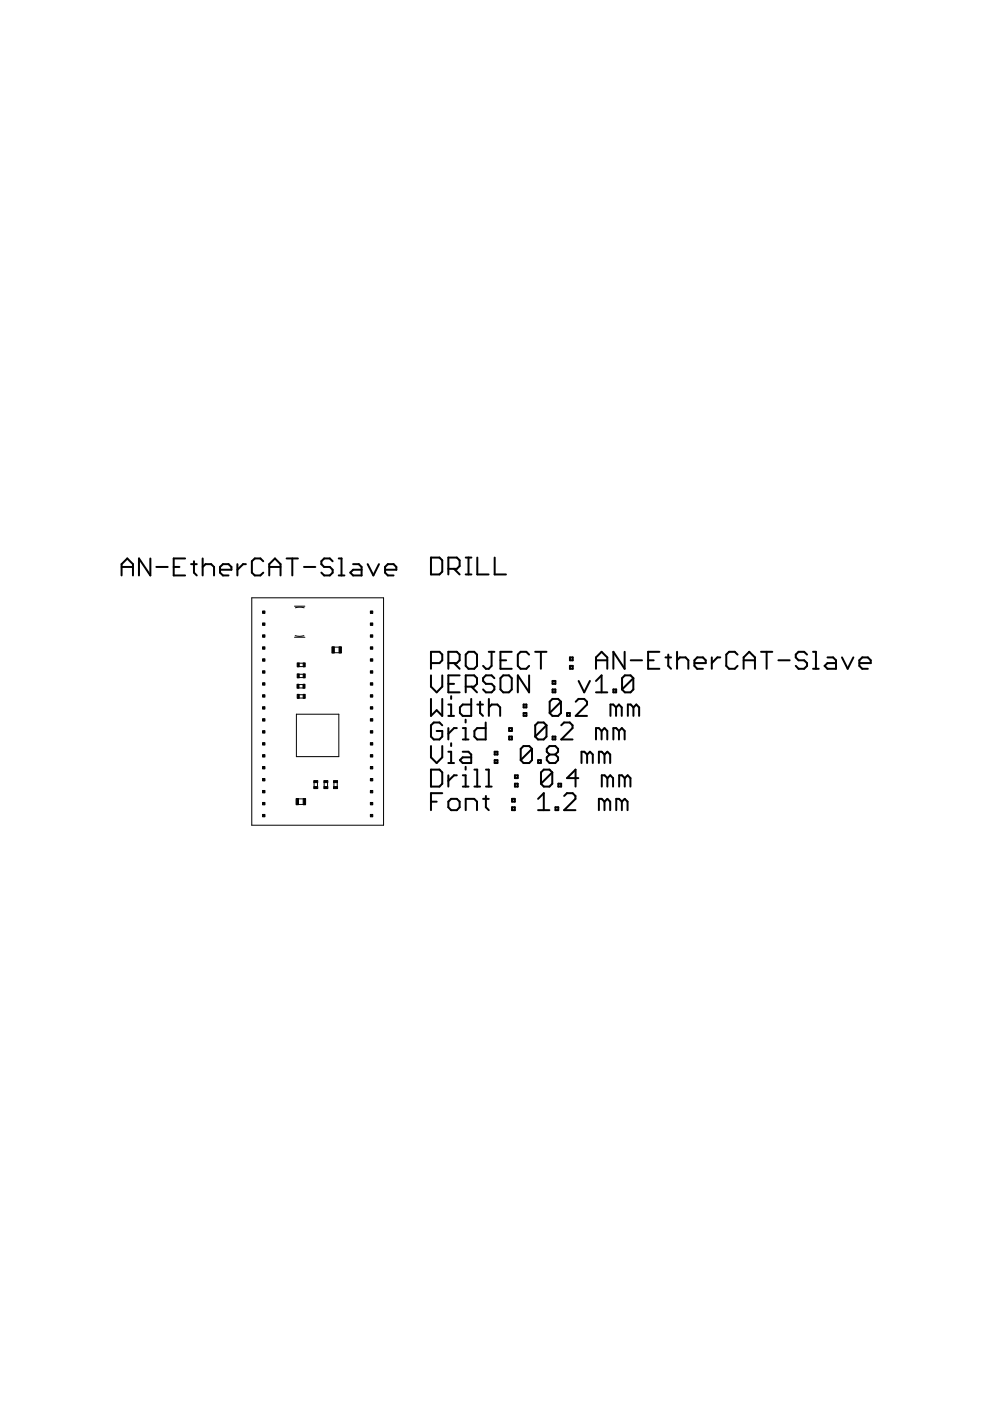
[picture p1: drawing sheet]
<svg xmlns="http://www.w3.org/2000/svg" width="210mm" height="297mm" viewBox="0 0 210 297" stroke-linecap="round" stroke-linejoin="round" font-family="sans-serif">
<g fill="none" stroke="#000" stroke-width=".42">
<path d="M31.9 118.4v3.6l-2.4-3.6v3.6M39.2 118.4h-2.4v3.6h2.4M40.5 119.6h1.2M41.1 119v2.4l.6 .6M43 118.4v3.6M50.3 119.6v2.4M52.1 119.6h-.6l-1.2 1.2M55.8 119l-.6-.6h-1.2l-.6 .6v2.4l.6 .6h1.2l.6-.6M60.8 118.4h2.4M62 118.4v3.6M70.5 119l-.6-.6h-1.2l-.6 .6v.6l.6 .6h1.2l.6 .6v.6l-.6 .6h-1.2l-.6-.6M71.8 118.4h.6v3.6"/>
<path d="M74.9 119.6h1.2l.6 .6v1.8h-1.8l-.6-.6 .6-.6h1.8M78 119.6l1.2 2.4 1.1-2.4M91.4 118.2h1.8l.6 .6v2.4l-.6 .6h-1.8zM98.7 118.2h1.2M99.3 118.2v3.6M101.2 118.2v3.6h2.4M104.9 118.2v3.6h2.4M25.8 122v-2.4l1.2-1.2 1.2 1.2v2.4M25.8 120.2h2.4M33.1 120.2h2.5M36.8 120.2h1.2M43 120.2l.6-.6h1.2l.6 .6v1.8"/>
<path d="M46.7 120.8h2.4v-.6l-.6-.6h-1.2l-.6 .6v1.2l.6 .6h1.2M57.1 120.2h2.4M57.1 122v-2.4l1.2-1.2 1.2 1.2v2.4M64.5 120.2h2.3M71.8 122h1.2M81.6 120.8h2.4v-.6l-.6-.6h-1.2l-.6 .6v1.2l.6 .6h1.2M95.1 120.6h1.8l.6-.6v-1.2l-.6-.6h-1.8v3.6M96.3 120.6l1.2 1.2M98.7 121.8h1.2M99.3 138.2h1.2l.6 .6v2.4l-.6 .6h-1.2l-.6-.6v-2.4zM103.6 138.2h1.2M104.2 138.2v3l-.6 .6h-.6l-.6-.6"/>
<path d="M106.1 140h1.2M108.5 138.2h-2.4v3.6h2.4M112.2 138.8l-.6-.6h-1.2l-.6 .6v2.4l.6 .6h1.2l.6-.6M113.5 138.2h2.4M114.7 138.2v3.6M120.8 139.4h.6v.6h-.6zM126.4 140h2.4M132.4 138.2v3.6l-2.4-3.6v3.6M133.7 140h2.4M137.4 140h1.2M139.8 138.2h-2.4v3.6h2.4M141.1 139.4h1.2"/>
<path d="M141.7 138.8v2.4l.6 .6M143.6 140l.5-.6h1.3l.5 .6v1.8M143.6 138.2v3.6M150.9 139.4v2.4M152.7 139.4h-.6l-1.2 1.2M156.4 138.8l-.6-.6h-1.2l-.6 .6v2.4l.6 .6h1.2l.6-.6M157.7 140h2.4M161.4 138.2h2.3M162.5 138.2v3.6M165 140h2.4M171.1 138.8l-.6-.6h-1.2l-.6 .6v.6l.6 .6h1.2l.6 .6v.6l-.6 .6h-1.2l-.6-.6M172.4 138.2h.6v3.6"/>
<path d="M175.5 139.4h1.1l.6 .6v1.8h-1.7l-.7-.6 .7-.6h1.7M178.5 139.4l1.2 2.4 1.2-2.4M91.4 140.6h1.8l.6-.6v-1.2l-.6-.6h-1.8v3.6M91.4 143.2v2.4l1.2 1.2 1.2-1.2v-2.4M91.4 148.2v3.6l1.2-1.2 1.2 1.2v-3.6M91.4 158.2v2.4l1.2 1.2 1.2-1.2v-2.4M93.8 153.8l-.6-.6h-1.2l-.6 .6v2.4l.6 .6h1.2l.6-.6v-1.2h-1.2M95.1 140.6h1.8l.6-.6v-1.2l-.6-.6h-1.8v3.6M95.1 154.4v2.4M95.1 145h1.2M95.1 149.4h.6v2.4M95.1 159.4h.6v2.4"/>
<path d="M95.1 151.8h1.2M95.7 147.6v.6M95.7 157.6v.6M96.3 140.6l1.2 1.2M96.9 154.4h-.6l-1.2 1.2M97.5 143.2h-2.4v3.6h2.4M98.1 159.4h1.2l.6 .6v1.8h-1.8l-.6-.6 .6-.6h1.8M98.1 156.8h1.2M98.1 154.4h.6v2.4M98.7 152.6v.6M98.7 145.6h1.8l.6-.6v-1.2l-.6-.6h-1.8v3.6M99.9 148.2v3.6h-1.8l-.6-.6v-1.2l.6-.6h1.8"/>
<path d="M99.9 145.6l1.2 1.2M101.2 149.4h1.2M101.8 148.8v2.4l.6 .6M103 153.2v3.6h-1.8l-.6-.6v-1.2l.6-.6h1.8M103.7 150l.5-.6h1.3l.5 .6v1.8M103.7 148.2v3.6M104.8 143.8l-.6-.6h-1.2l-.6 .6v.6l.6 .6h1.2l.6 .6v.6l-.6 .6h-1.2l-.6-.6M104.9 159.4h.6v.6h-.6zM106.7 143.2h1.2l.6 .6v2.4l-.6 .6h-1.2l-.6-.6v-2.4zM107.9 156.2h.6v.6h-.6zM107.9 154.4h.6v.6h-.6zM111 149.4h.6v.6h-.6z"/>
<path d="M111 151.2h.6v.6h-.6zM112.2 143.2v3.6l-2.4-3.6v3.6M112.8 158.8v2.4l-.6 .6h-1.2l-.6-.6M112.8 158.8l-.6-.6h-1.2l-.6 .6v2.4M112.8 158.8l-2.4 2.4M115.9 153.8l-.6-.6h-1.2l-.6 .6v2.4M115.9 153.8v2.4l-.6 .6h-1.2l-.6-.6M115.9 153.8l-2.4 2.4M116.5 160l-.6 .6v.6l.6 .6h1.2l.6-.6v-.6l-.6-.6M116.5 160h1.2M116.5 160l-.6-.6v-.6l.6-.6h1.2l.6 .6v.6l-.6 .6M117.2 146.2h.6v.6h-.6z"/>
<path d="M117.2 144.4h.6v.6h-.6zM117.2 156.2h.6v.6h-.6zM118.9 148.8v2.4l-.6 .6h-1.2l-.6-.6M118.9 148.8l-.6-.6h-1.2l-.6 .6v2.4M118.9 148.8l-2.4 2.4M119 153.8l.6-.6h1.2l.6 .6v.6l-2.4 2.4h2.4M120.2 151.2h.6v.6h-.6zM120.8 141.2h.6v.6h-.6zM122.1 148.8l.6-.6h1.2l.6 .6v.6l-2.4 2.4h2.4M122.7 144.4l1.2 2.4 1.2-2.4M124.5 160v1.8M124.5 160l-.6-.6h-.6v2.4"/>
<path d="M124.5 160l.6-.6 .6 .6v1.8M126.4 141.8v-2.4l1.2-1.2 1.2 1.2v2.4M126.4 146.8h2.4M126.4 144.4l1.2-1.2v3.6M127.6 155l-.6-.6h-.6v2.4M127.6 155l.6-.6 .6 .6v1.8M127.6 155v1.8M128.2 160l-.6-.6h-.6v2.4M128.2 160v1.8M128.2 160l.6-.6 .6 .6v1.8M130 146.2h.6v.6h-.6zM130.6 150l-.6-.6h-.6v2.4"/>
<path d="M130.6 150v1.8M130.6 150l.6-.6 .6 .6v1.8M131.2 155l-.6-.6h-.6v2.4M131.2 155l.6-.6 .6 .6v1.8M131.2 155v1.8M134.3 143.8l-.6-.6h-1.2l-.6 .6v2.4M134.3 143.8v2.4l-.6 .6h-1.2l-.6-.6M134.3 143.8l-2.4 2.4M134.3 150l.6-.6 .6 .6v1.8M134.3 150l-.6-.6h-.6v2.4M134.3 150v1.8M147.2 140.6h2.4v-.6l-.6-.6h-1.2l-.6 .6v1.2l.6 .6h1.2"/>
<path d="M157.7 141.8v-2.4l1.2-1.2 1.2 1.2v2.4M172.4 141.8h1.2M182.2 140.6h2.4v-.6l-.6-.6h-1.2l-.6 .6v1.2l.6 .6h1.2M91.4 163.2h1.8l.6 .6v2.4l-.6 .6h-1.8zM91.4 170h1.2M93.8 168.2h-2.4v3.6M95.1 164.4v2.4M95.1 170l.6-.6h1.2l.6 .6v1.2l-.6 .6h-1.2l-.6-.6zM95.1 161.8h1.2M96.9 164.4h-.6l-1.2 1.2M98.1 164.4h.6v2.4M98.1 166.8h1.2"/>
<path d="M98.7 162.6v.6M98.7 171.8v-2.4h1.8l.6 .6v1.8M100.6 166.8h1.2M100.6 163.2h.6v3.6M102.4 169.4h1.2M103 168.8v2.4l.6 .6M103 166.8h1.2M103 163.2h.6v3.6M104.9 161.2h.6v.6h-.6zM108.6 169.4h.6v.6h-.6zM108.6 171.2h.6v.6h-.6zM109.2 164.4h.6v.6h-.6z"/>
<path d="M109.2 166.2h.6v.6h-.6zM114.1 161.2h.6v.6h-.6zM114.1 171.8h2.4M114.1 169.4l1.2-1.2v3.6M117.1 163.8l-.6-.6h-1.2l-.6 .6v2.4M117.1 163.8v2.4l-.6 .6h-1.2l-.6-.6M117.1 163.8l-2.4 2.4M117.8 171.2h.6v.6h-.6zM118.4 166.2h.6v.6h-.6zM119.6 168.8l.6-.6h1.2l.6 .6v.6l-2.4 2.4h2.4M122.6 165h-2.4l1.8-1.8v3.6M128.2 170l-.6-.6h-.6v2.4"/>
<path d="M128.2 170v1.8M128.2 170l.6-.6 .6 .6v1.8M128.8 165l-.6-.6h-.6v2.4M128.8 165v1.8M128.8 165l.6-.6 .6 .6v1.8M131.8 170l-.5-.6h-.6v2.4M131.8 170v1.8M131.8 170l.7-.6 .6 .6v1.8M132.5 165v1.8M132.5 165l-.6-.6h-.6v2.4M132.5 165l.6-.6 .6 .6v1.8"/>
</g>
<g fill="none" stroke="#000" stroke-width=".21">
<path d="M53.4 126.7h27.9v48.3h-27.9zM62.4 128.5h2.2M62.4 135.1h2.2M62.6 134.8l.9 .1 .9-.1M62.6 128.9l1-.2 .9 .2M70.5 137.2h1.8M70.5 138.4h1.8M62.8 151.4h9v9h-9zM63.4 145.9h.9M63.4 145.1h.9M63.4 141.3h.9M63.4 140.6h.9"/>
<path d="M63.4 143.7h.9M63.4 143h.9M63.4 147.3h.9M63.4 148h.9M62.9 170.6h1.8M62.9 169.4h1.8M66.6 165.9v.9M67.3 165.9v.9M68.7 165.9v.9M69.4 165.9v.9M70.8 165.9v.9M71.5 165.9v.9"/>
</g>
<g fill="#000" stroke="#000" stroke-width=".21">
<path d="M55.7 139.7h.5v.5h-.5zM55.7 137.1h.5v.5h-.5zM55.7 134.6h.5v.5h-.5zM55.7 132.1h.5v.5h-.5zM55.7 129.5h.5v.5h-.5zM70.4 137.1h.5v1.4h-.5zM71.9 137.1h.5v1.4h-.5zM78.5 139.7h.5v.5h-.5zM78.5 137.1h.5v.5h-.5zM78.5 134.6h.5v.5h-.5zM78.5 132.1h.5v.5h-.5zM78.5 129.5h.5v.5h-.5z"/>
<path d="M55.7 160h.5v.5h-.5zM55.7 157.5h.5v.5h-.5zM55.7 154.9h.5v.5h-.5zM55.7 152.4h.5v.5h-.5zM55.7 149.8h.5v.5h-.5zM55.7 147.3h.5v.5h-.5zM55.7 144.8h.5v.5h-.5zM55.7 142.2h.5v.5h-.5zM63 145.1h.4v.8h-.4zM63 140.5h.4v.9h-.4zM63 142.9h.4v.8h-.4zM63 147.2h.4v.9h-.4z"/>
<path d="M64.2 145.1h.5v.8h-.5zM64.3 140.5h.4v.9h-.4zM64.3 142.9h.4v.8h-.4zM64.3 147.2h.4v.9h-.4zM78.5 160h.5v.5h-.5zM78.5 157.5h.5v.5h-.5zM78.5 154.9h.5v.5h-.5zM78.5 152.4h.5v.5h-.5zM78.5 149.8h.5v.5h-.5zM78.5 147.3h.5v.5h-.5zM78.5 144.8h.5v.5h-.5zM78.5 142.2h.5v.5h-.5z"/>
<path d="M55.7 170.1h.5v.5h-.5zM55.7 167.6h.5v.5h-.5zM55.7 165.1h.5v.5h-.5zM55.7 162.5h.5v.5h-.5zM55.7 172.7h.5v.5h-.5zM62.8 169.3h.5v1.3h-.5zM64.3 169.3h.5v1.3h-.5zM66.5 165.5h.9v.4h-.9zM66.5 166.8h.9v.4h-.9zM68.7 165.5h.8v.4h-.8zM68.7 166.8h.8v.4h-.8zM70.7 165.5h.9v.4h-.9z"/>
<path d="M70.7 166.8h.9v.4h-.9zM78.5 170.1h.5v.5h-.5zM78.5 167.6h.5v.5h-.5zM78.5 165.1h.5v.5h-.5zM78.5 162.5h.5v.5h-.5zM78.5 172.7h.5v.5h-.5z"/>
</g>
</svg>
